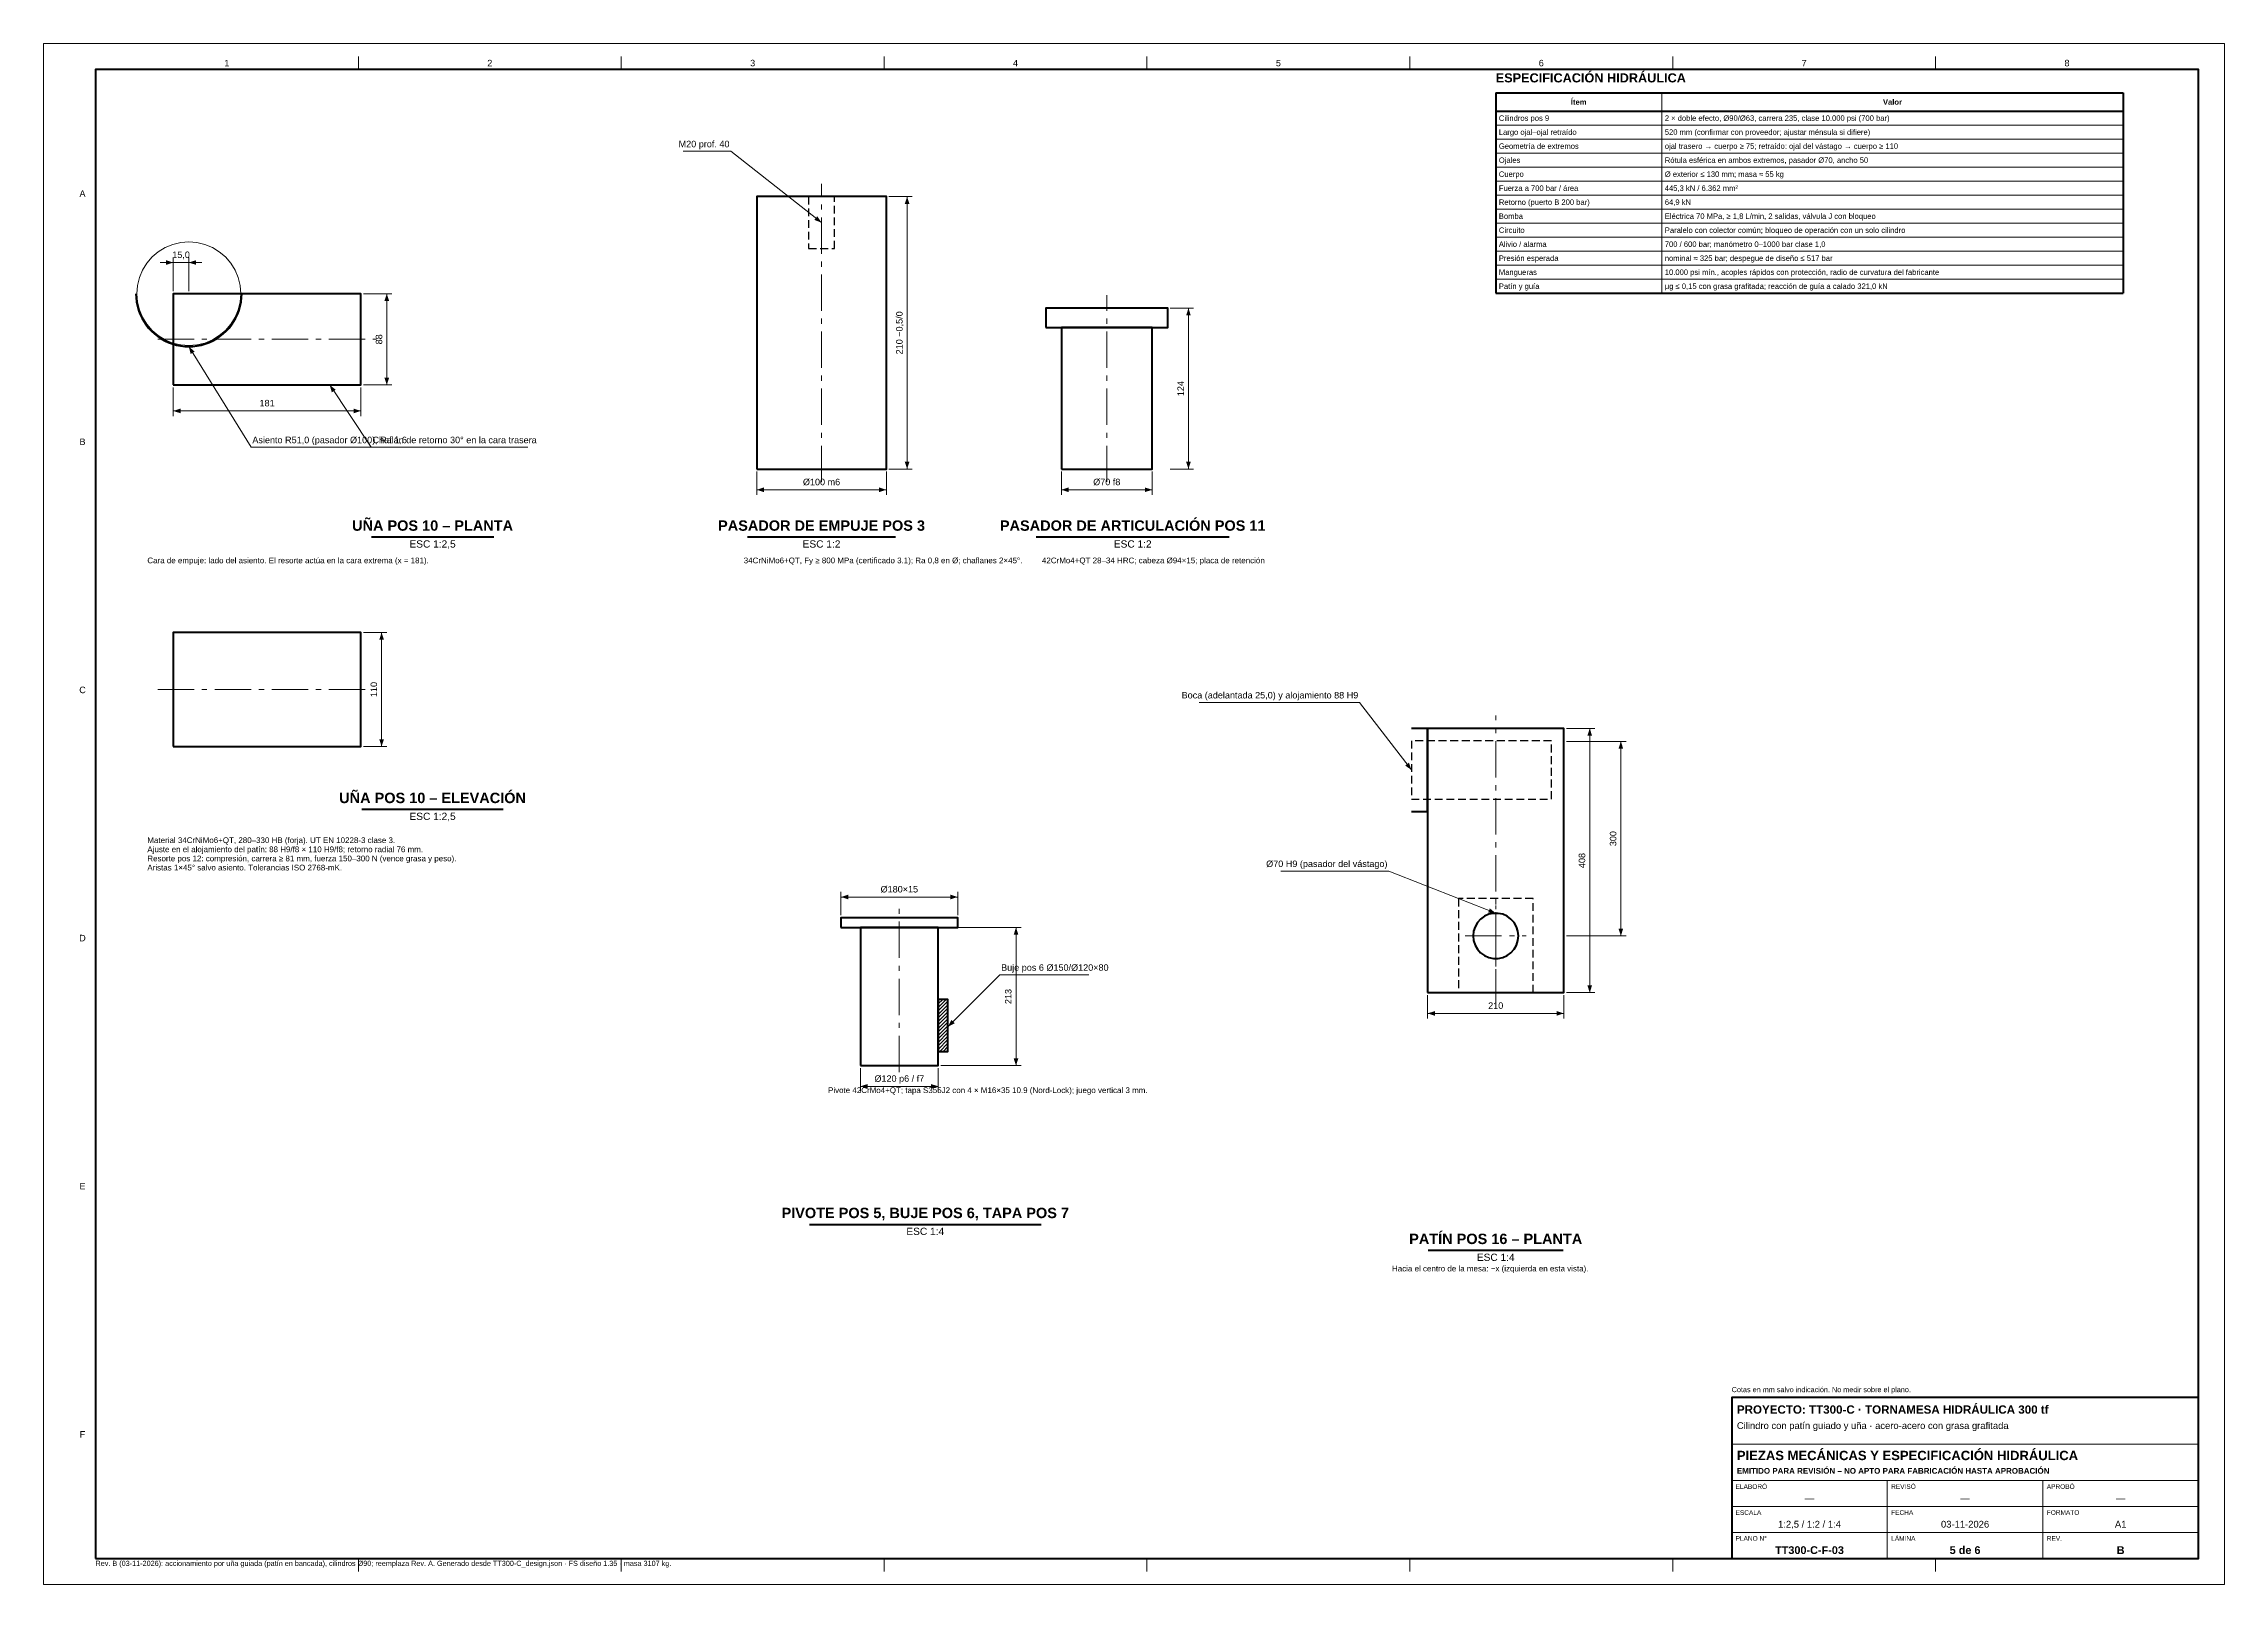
# Model space of a CAD drawing. Header units: millimetres. Extents: x 0 to 841, y 0 to 594.
import ezdxf
from ezdxf.enums import TextEntityAlignment as Align

# ---------------------------------------------------------------- set-up
doc = ezdxf.new("R2010")
doc.units = ezdxf.units.MM
for name, pattern in [('EJE', [22, 14, -3, 2, -3]), ('FANTASMA', [26, 14, -3, 2, -2, 2, -3]), ('OCULTO', [4.5, 3, -1.5])]:
    doc.linetypes.add(name, pattern=pattern)
for name, color, linetype, lineweight in [('ACH', 7, 'CONTINUOUS', 13), ('COTA', 7, 'CONTINUOUS', 18), ('EJE', 7, 'EJE', 18), ('FANT', 7, 'FANTASMA', 18), ('FINA', 7, 'CONTINUOUS', 18), ('MARCO', 7, 'CONTINUOUS', 70), ('OCU', 7, 'OCULTO', 25), ('TXT', 7, 'CONTINUOUS', 25), ('VIS', 7, 'CONTINUOUS', 50)]:
    doc.layers.add(name, color=color, linetype=linetype, lineweight=lineweight)
doc.styles.add('STD', font='LiberationSans-Regular.ttf')
doc.styles.add('STDB', font='LiberationSans-Bold.ttf')

msp = doc.modelspace()

# ---------------------------------------------------------------- hatches: boundary and pattern name
at = {"layer": 'ACH'}
h = msp.add_hatch(dxfattribs=at)
h.set_pattern_fill('ANSI31', scale=0.3)
h.paths.add_polyline_path([(345, 205.5), (348.75, 205.5), (348.75, 225.5), (345, 225.5)])

# ---------------------------------------------------------------- linework, layer by layer
at = {"layer": 'COTA'}
for p, q in [((265, 552.5), (246.6, 552.5)), ((300, 525), (265, 552.5)), ((326, 535), (335, 535)), ((333, 430), (333, 535)), ((50, 509.6), (45, 509.6)), ((50, 498.6), (50, 511.6)), ((50, 509.6), (56, 509.6)), ((56, 498.6), (56, 511.6)), ((56, 509.6), (61, 509.6)), ((123.34, 497.6), (134.34, 497.6)), ((132.34, 462.4), (132.34, 497.6)), ((434.5, 492), (443.5, 492)), ((441.5, 430), (441.5, 492)), ((56, 477.2), (80, 438.4)), ((50, 461.4), (50, 450.4)), ((110.34, 462.4), (126.34, 438.4)), ((122.34, 461.4), (122.34, 450.4)), ((123.34, 462.4), (134.34, 462.4)), ((50, 452.4), (122.34, 452.4)), ((80, 438.4), (133.2, 438.4)), ((126.34, 438.4), (186.79, 438.4)), ((275, 429), (275, 420)), ((325, 429), (325, 420)), ((326, 430), (335, 430)), ((392.5, 429), (392.5, 420)), ((427.5, 429), (427.5, 420)), ((434.5, 430), (443.5, 430)), ((275, 422), (325, 422)), ((392.5, 422), (427.5, 422)), ((123.34, 367), (132.34, 367)), ((130.34, 323), (130.34, 367)), ((507.5, 340), (445.6, 340)), ((527.5, 314), (507.5, 340)), ((587.25, 330), (598.25, 330)), ((596.25, 228.12), (596.25, 330)), ((123.34, 323), (132.34, 323)), ((587.25, 325), (610.25, 325)), ((608.25, 250), (608.25, 325)), ((518.75, 275), (477.15, 275)), ((560, 258.75), (518.75, 275)), ((307.5, 258), (307.5, 267)), ((307.5, 265), (352.5, 265)), ((352.5, 258), (352.5, 267)), ((346, 253.25), (377, 253.25)), ((375, 200), (375, 253.25)), ((587.25, 250), (610.25, 250)), ((348.75, 215), (368.75, 235)), ((368.75, 235), (403.1, 235)), ((533.75, 227.12), (533.75, 218.12)), ((586.25, 227.12), (586.25, 218.12)), ((587.25, 228.12), (598.25, 228.12)), ((533.75, 220.12), (586.25, 220.12)), ((315, 199), (315, 190)), ((345, 199), (345, 190)), ((346, 200), (377, 200)), ((315, 192), (345, 192))]:
    msp.add_line(p, q, dxfattribs=at)
for points in [[(333, 535), (332.1, 532.2), (333.9, 532.2)], [(300, 525), (298.35, 527.44), (297.24, 526.02)], [(50, 509.6), (47.2, 510.5), (47.2, 508.7)], [(56, 509.6), (58.8, 508.7), (58.8, 510.5)], [(132.34, 497.6), (131.44, 494.8), (133.24, 494.8)], [(441.5, 492), (440.6, 489.2), (442.4, 489.2)], [(56, 477.2), (56.71, 474.35), (58.24, 475.29)], [(132.34, 462.4), (133.24, 465.2), (131.44, 465.2)], [(110.34, 462.4), (111.14, 459.57), (112.64, 460.57)], [(50, 452.4), (52.8, 451.5), (52.8, 453.3)], [(122.34, 452.4), (119.54, 453.3), (119.54, 451.5)], [(333, 430), (333.9, 432.8), (332.1, 432.8)], [(441.5, 430), (442.4, 432.8), (440.6, 432.8)], [(275, 422), (277.8, 421.1), (277.8, 422.9)], [(325, 422), (322.2, 422.9), (322.2, 421.1)], [(392.5, 422), (395.3, 421.1), (395.3, 422.9)], [(427.5, 422), (424.7, 422.9), (424.7, 421.1)], [(130.34, 367), (129.44, 364.2), (131.24, 364.2)], [(596.25, 330), (595.35, 327.2), (597.15, 327.2)], [(130.34, 323), (131.24, 325.8), (129.44, 325.8)], [(608.25, 325), (607.35, 322.2), (609.15, 322.2)], [(527.5, 314), (526.51, 316.77), (525.08, 315.67)], [(307.5, 265), (310.3, 264.1), (310.3, 265.9)], [(352.5, 265), (349.7, 265.9), (349.7, 264.1)], [(375, 253.25), (374.1, 250.45), (375.9, 250.45)], [(560, 258.75), (557.72, 260.61), (557.06, 258.94)], [(608.25, 250), (609.15, 252.8), (607.35, 252.8)], [(596.25, 228.12), (597.15, 230.93), (595.35, 230.93)], [(533.75, 220.12), (536.55, 219.22), (536.55, 221.03)], [(586.25, 220.12), (583.45, 221.03), (583.45, 219.22)], [(348.75, 215), (351.37, 216.34), (350.09, 217.62)], [(375, 200), (375.9, 202.8), (374.1, 202.8)], [(315, 192), (317.8, 191.1), (317.8, 192.9)], [(345, 192), (342.2, 192.9), (342.2, 191.1)]]:
    msp.add_solid(points, dxfattribs=at)
at = {"layer": 'EJE'}
for p, q in [((300, 425), (300, 540)), ((410, 425), (410, 497)), ((44, 480), (128.34, 480)), ((44, 345), (128.34, 345)), ((560, 223.12), (560, 335)), ((330, 197.5), (330, 260.75)), ((560, 238.25), (560, 261.75)), ((548.25, 250), (571.75, 250))]:
    msp.add_line(p, q, dxfattribs=at)
at = {"layer": 'FANT'}
msp.add_lwpolyline([(76, 497.6), (75.75, 500.73), (75.02, 503.78), (73.82, 506.68), (72.18, 509.36), (70.14, 511.74), (67.76, 513.78), (65.08, 515.42), (62.18, 516.62), (59.13, 517.35), (56, 517.6), (52.87, 517.35), (49.82, 516.62), (46.92, 515.42), (44.24, 513.78), (41.86, 511.74), (39.82, 509.36), (38.18, 506.68), (36.98, 503.78), (36.25, 500.73), (36, 497.6), (36.25, 494.47), (36.98, 491.42), (38.18, 488.52), (39.82, 485.84), (41.86, 483.46), (44.24, 481.42), (46.92, 479.78), (49.82, 478.58), (52.87, 477.85), (56, 477.6), (59.13, 477.85), (62.18, 478.58), (65.08, 479.78), (67.76, 481.42), (70.14, 483.46), (72.18, 485.84), (73.82, 488.52), (75.02, 491.42), (75.75, 494.47), (76, 497.6)], dxfattribs=at)
at = {"layer": 'FINA'}
for p, q in [((121.38, 584), (121.38, 589)), ((222.75, 584), (222.75, 589)), ((324.12, 584), (324.12, 589)), ((425.5, 584), (425.5, 589)), ((526.88, 584), (526.88, 589)), ((628.25, 584), (628.25, 589)), ((729.62, 584), (729.62, 589)), ((624, 575), (624, 497.78)), ((560, 562.58), (802, 562.58)), ((560, 557.18), (802, 557.18)), ((560, 551.78), (802, 551.78)), ((560, 546.38), (802, 546.38)), ((560, 540.98), (802, 540.98)), ((560, 535.58), (802, 535.58)), ((560, 530.18), (802, 530.18)), ((560, 524.78), (802, 524.78)), ((560, 519.38), (802, 519.38)), ((560, 513.98), (802, 513.98)), ((560, 508.58), (802, 508.58)), ((560, 503.18), (802, 503.18)), ((651, 54), (831, 54)), ((651, 40), (831, 40)), ((711, 10), (711, 40)), ((771, 10), (771, 40)), ((651, 30), (831, 30)), ((651, 20), (831, 20)), ((121.38, 10), (121.38, 5)), ((222.75, 10), (222.75, 5)), ((324.12, 10), (324.12, 5)), ((425.5, 10), (425.5, 5)), ((526.88, 10), (526.88, 5)), ((628.25, 10), (628.25, 5)), ((729.62, 10), (729.62, 5))]:
    msp.add_line(p, q, dxfattribs=at)
msp.add_lwpolyline([(0, 0), (841, 0), (841, 594), (0, 594)], close=True, dxfattribs=at)
at = {"layer": 'MARCO'}
for points in [[(20, 10), (831, 10), (831, 584), (20, 584)], [(651, 10), (831, 10), (831, 72), (651, 72)]]:
    msp.add_lwpolyline(points, close=True, dxfattribs=at)
at = {"layer": 'OCU'}
for points in [[(295, 515), (305, 515), (305, 535), (295, 535)], [(527.5, 302.75), (581.46, 302.75), (581.46, 325.25), (527.5, 325.25)], [(545.62, 228.12), (574.38, 228.12), (574.38, 264.38), (545.62, 264.38)]]:
    msp.add_lwpolyline(points, close=True, dxfattribs=at)
at = {"layer": 'VIS'}
for p, q in [((560, 575), (802, 575)), ((560, 575), (560, 497.78)), ((802, 575), (802, 497.78)), ((560, 567.98), (802, 567.98)), ((560, 497.78), (802, 497.78)), ((126.44, 403.8), (173.56, 403.8)), ((271.48, 403.8), (328.52, 403.8)), ((382.8, 403.8), (457.2, 403.8)), ((122.72, 298.8), (177.28, 298.8)), ((295.36, 138.8), (384.64, 138.8)), ((533.96, 128.8), (586.04, 128.8))]:
    msp.add_line(p, q, dxfattribs=at)
for points in [[(275, 430), (325, 430), (325, 535), (275, 535)], [(50, 462.4), (122.34, 462.4), (122.34, 497.6), (50, 497.6)], [(386.5, 484.5), (433.5, 484.5), (433.5, 492), (386.5, 492)], [(392.5, 430), (427.5, 430), (427.5, 484.5), (392.5, 484.5)], [(50, 323), (122.34, 323), (122.34, 367), (50, 367)], [(533.75, 228.12), (586.25, 228.12), (586.25, 330), (533.75, 330)], [(307.5, 253.25), (352.5, 253.25), (352.5, 257), (307.5, 257)], [(315, 200), (345, 200), (345, 253.25), (315, 253.25)], [(345, 205.5), (348.75, 205.5), (348.75, 225.5), (345, 225.5)]]:
    msp.add_lwpolyline(points, close=True, dxfattribs=at)
for points in [[(35.6, 497.6), (35.66, 496), (35.85, 494.41), (36.16, 492.84), (36.6, 491.3), (37.15, 489.79), (37.82, 488.34), (38.61, 486.94), (39.5, 485.61), (40.49, 484.35), (41.58, 483.18), (42.75, 482.09), (44.01, 481.1), (45.34, 480.21), (46.74, 479.42), (48.19, 478.75), (49.7, 478.2), (51.24, 477.76), (52.81, 477.45), (54.4, 477.26), (56, 477.2), (57.6, 477.26), (59.19, 477.45), (60.76, 477.76), (62.3, 478.2), (63.81, 478.75), (65.26, 479.42), (66.66, 480.21), (67.99, 481.1), (69.25, 482.09), (70.42, 483.18), (71.51, 484.35), (72.5, 485.61), (73.39, 486.94), (74.18, 488.34), (74.85, 489.79), (75.4, 491.3), (75.84, 492.84), (76.15, 494.41), (76.34, 496), (76.4, 497.6)], [(527.5, 298), (533.75, 298), (533.75, 330), (527.5, 330)], [(568.75, 250), (568.56, 251.82), (567.99, 253.56), (567.08, 255.14), (565.85, 256.5), (564.38, 257.58), (562.7, 258.32), (560.91, 258.7), (559.09, 258.7), (557.3, 258.32), (555.62, 257.58), (554.15, 256.5), (552.92, 255.14), (552.01, 253.56), (551.44, 251.82), (551.25, 250), (551.44, 248.18), (552.01, 246.44), (552.92, 244.86), (554.15, 243.5), (555.62, 242.42), (557.3, 241.68), (559.09, 241.3), (560.91, 241.3), (562.7, 241.68), (564.38, 242.42), (565.85, 243.5), (567.08, 244.86), (567.99, 246.44), (568.56, 248.18), (568.75, 250)]]:
    msp.add_lwpolyline(points, dxfattribs=at)

# ---------------------------------------------------------------- texts
at = {"layer": 'TXT'}
for s, height, style, p in [('1', 2.5, 'STD', (70.69, 586.5)), ('2', 2.5, 'STD', (172.06, 586.5)), ('3', 2.5, 'STD', (273.44, 586.5)), ('4', 2.5, 'STD', (374.81, 586.5)), ('5', 2.5, 'STD', (476.19, 586.5)), ('6', 2.5, 'STD', (577.56, 586.5)), ('7', 2.5, 'STD', (678.94, 586.5)), ('8', 2.5, 'STD', (780.31, 586.5)), ('Ítem', 2.1, 'STDB', (592, 571.49)), ('Valor', 2.1, 'STDB', (713, 571.49)), ('A', 2.5, 'STD', (15, 536.17)), ('B', 2.5, 'STD', (15, 440.5)), ('C', 2.5, 'STD', (15, 344.83)), ('D', 2.5, 'STD', (15, 249.17)), ('E', 2.5, 'STD', (15, 153.5)), ('F', 2.5, 'STD', (15, 57.83)), ('—', 2.6, 'STD', (681, 33.2)), ('—', 2.6, 'STD', (741, 33.2)), ('—', 2.6, 'STD', (801, 33.2)), ('1:2,5 / 1:2 / 1:4', 2.6, 'STD', (681, 23.2)), ('03-11-2026', 2.6, 'STD', (741, 23.2)), ('A1', 2.6, 'STD', (801, 23.2)), ('TT300-C-F-03', 3, 'STDB', (681, 13.2)), ('5 de 6', 3, 'STDB', (741, 13.2)), ('B', 3, 'STDB', (801, 13.2))]:
    msp.add_text(s, height=height, dxfattribs=dict(at, style=style)).set_placement(p, align=Align.MIDDLE_CENTER)
for s, height, style, p in [('ESPECIFICACIÓN HIDRÁULICA', 3.5, 'STDB', (560, 578)), ('Asiento R51,0 (pasador Ø100), Ra 1,6', 2.5, 'STD', (80.5, 439.2)), ('Chaflán de retorno 30° en la cara trasera', 2.5, 'STD', (126.84, 439.2)), ('Cara de empuje: lado del asiento. El resorte actúa en la cara extrema (x = 181).', 2.2, 'STD', (40, 393)), ('34CrNiMo6+QT, Fy ≥ 800 MPa (certificado 3.1); Ra 0,8 en Ø; chaflanes 2×45°.', 2.2, 'STD', (270, 393)), ('42CrMo4+QT 28–34 HRC; cabeza Ø94×15; placa de retención', 2.2, 'STD', (385, 393)), ('Buje pos 6 Ø150/Ø120×80', 2.5, 'STD', (369.25, 235.8)), ('Pivote 42CrMo4+QT; tapa S355J2 con 4 × M16×35 10.9 (Nord-Lock); juego vertical 3 mm.', 2.2, 'STD', (302.5, 188.75)), ('Hacia el centro de la mesa: −x (izquierda en esta vista).', 2.2, 'STD', (520, 120)), ('Cotas en mm salvo indicación. No medir sobre el plano.', 2, 'STD', (651, 73.5)), ('EMITIDO PARA REVISIÓN – NO APTO PARA FABRICACIÓN HASTA APROBACIÓN', 2.2, 'STDB', (653, 42)), ('Rev. B (03-11-2026): accionamiento por uña guiada (patín en bancada), cilindros Ø90; reemplaza Rev. A. Generado desde TT300-C_design.json · FS diseño 1.35 · masa 3107 kg.', 2, 'STD', (20, 6.5))]:
    msp.add_text(s, height=height, dxfattribs=dict(at, style=style)).set_placement(p, align=Align.BOTTOM_LEFT)
at = {"layer": 'TXT', "style": 'STD'}
for s, p in [('Cilindros pos 9', (561.2, 565.28)), ('2 × doble efecto, Ø90/Ø63, carrera 235, clase 10.000 psi (700 bar)', (625.2, 565.28)), ('Geometría de extremos', (561.2, 554.48)), ('Largo ojal–ojal retraído', (561.2, 559.88)), ('520 mm (confirmar con proveedor; ajustar ménsula si difiere)', (625.2, 559.88)), ('ojal trasero → cuerpo ≥ 75; retraído: ojal del vástago → cuerpo ≥ 110', (625.2, 554.48)), ('Ojales', (561.2, 549.08)), ('Rótula esférica en ambos extremos, pasador Ø70, ancho 50', (625.2, 549.08)), ('Cuerpo', (561.2, 543.68)), ('Fuerza a 700 bar / área', (561.2, 538.28)), ('445,3 kN / 6.362 mm²', (625.2, 538.28)), ('Ø exterior ≤ 130 mm; masa ≈ 55 kg', (625.2, 543.68)), ('Retorno (puerto B 200 bar)', (561.2, 532.88)), ('64,9 kN', (625.2, 532.88)), ('Circuito', (561.2, 522.08)), ('Bomba', (561.2, 527.48)), ('Eléctrica 70 MPa, ≥ 1,8 L/min, 2 salidas, válvula J con bloqueo', (625.2, 527.48)), ('Paralelo con colector común; bloqueo de operación con un solo cilindro', (625.2, 522.08)), ('Alivio / alarma', (561.2, 516.68)), ('700 / 600 bar; manómetro 0–1000 bar clase 1,0', (625.2, 516.68)), ('Presión esperada', (561.2, 511.28)), ('Mangueras', (561.2, 505.88)), ('nominal ≈ 325 bar; despegue de diseño ≤ 517 bar', (625.2, 511.28)), ('10.000 psi mín., acoples rápidos con protección, radio de curvatura del fabricante', (625.2, 505.88)), ('Patín y guía', (561.2, 500.48)), ('μg ≤ 0,15 con grasa grafitada; reacción de guía a calado 321,0 kN', (625.2, 500.48))]:
    msp.add_text(s, height=2.1, dxfattribs=at).set_placement(p, align=Align.MIDDLE_LEFT)
for s, p in [('M20 prof. 40', (264.5, 553.3)), ('Boca (adelantada 25,0) y alojamiento 88 H9', (507, 340.8)), ('Ø70 H9 (pasador del vástago)', (518.25, 275.8))]:
    msp.add_text(s, height=2.5, dxfattribs=at).set_placement(p, align=Align.BOTTOM_RIGHT)
at = {"layer": 'TXT'}
for s, height, style, p in [('15,0', 2.5, 'STD', (53, 510.6)), ('181', 2.5, 'STD', (86.17, 453.4)), ('Ø100 m6', 2.5, 'STD', (300, 423)), ('Ø70 f8', 2.5, 'STD', (410, 423)), ('UÑA POS 10 – PLANTA', 4, 'STDB', (150, 405)), ('PASADOR DE EMPUJE POS 3', 4, 'STDB', (300, 405)), ('PASADOR DE ARTICULACIÓN POS 11', 4, 'STDB', (420, 405)), ('UÑA POS 10 – ELEVACIÓN', 4, 'STDB', (150, 300)), ('Ø180×15', 2.5, 'STD', (330, 266)), ('210', 2.5, 'STD', (560, 221.12)), ('Ø120 p6 / f7', 2.5, 'STD', (330, 193)), ('PIVOTE POS 5, BUJE POS 6, TAPA POS 7', 4, 'STDB', (340, 140)), ('PATÍN POS 16 – PLANTA', 4, 'STDB', (560, 130))]:
    msp.add_text(s, height=height, dxfattribs=dict(at, style=style)).set_placement(p, align=Align.BOTTOM_CENTER)
at = {"layer": 'TXT', "style": 'STD'}
for s, p in [('210 −0,5/0', (332, 482.5)), ('88', (131.34, 480)), ('124', (440.5, 461)), ('110', (129.34, 345)), ('300', (607.25, 287.5)), ('408', (595.25, 279.06)), ('213', (374, 226.62))]:
    msp.add_text(s, height=2.5, rotation=90, dxfattribs=at).set_placement(p, align=Align.BOTTOM_CENTER)
for s, p in [('ESC 1:2,5', (150, 402.5)), ('ESC 1:2', (300, 402.5)), ('ESC 1:2', (420, 402.5)), ('ESC 1:2,5', (150, 297.5)), ('ESC 1:4', (340, 137.5)), ('ESC 1:4', (560, 127.5))]:
    msp.add_text(s, height=2.8, dxfattribs=at).set_placement(p, align=Align.TOP_CENTER)
at = {"layer": 'TXT'}
for s, height, style, p in [('Material 34CrNiMo6+QT, 280–330 HB (forja). UT EN 10228-3 clase 3.', 2.2, 'STD', (40, 288)), ('Ajuste en el alojamiento del patín: 88 H9/f8 × 110 H9/f8; retorno radial 76 mm.', 2.2, 'STD', (40, 284.48)), ('Aristas 1×45° salvo asiento. Tolerancias ISO 2768-mK.', 2.2, 'STD', (40, 277.44)), ('Resorte pos 12: compresión, carrera ≥ 81 mm, fuerza 150–300 N (vence grasa y peso).', 2.2, 'STD', (40, 280.96)), ('PROYECTO: TT300-C · TORNAMESA HIDRÁULICA 300 tf', 3.2, 'STDB', (653, 69)), ('Cilindro con patín guiado y uña · acero-acero con grasa grafitada', 2.6, 'STD', (653, 62.5)), ('PIEZAS MECÁNICAS Y ESPECIFICACIÓN HIDRÁULICA', 3.6, 'STDB', (653, 51.5)), ('ELABORÓ', 1.8, 'STD', (652.5, 38.6)), ('REVISÓ', 1.8, 'STD', (712.5, 38.6)), ('APROBÓ', 1.8, 'STD', (772.5, 38.6)), ('ESCALA', 1.8, 'STD', (652.5, 28.6)), ('FECHA', 1.8, 'STD', (712.5, 28.6)), ('FORMATO', 1.8, 'STD', (772.5, 28.6)), ('PLANO N°', 1.8, 'STD', (652.5, 18.6)), ('LÁMINA', 1.8, 'STD', (712.5, 18.6)), ('REV.', 1.8, 'STD', (772.5, 18.6))]:
    msp.add_text(s, height=height, dxfattribs=dict(at, style=style)).set_placement(p, align=Align.TOP_LEFT)

doc.saveas('drawing.dxf')
